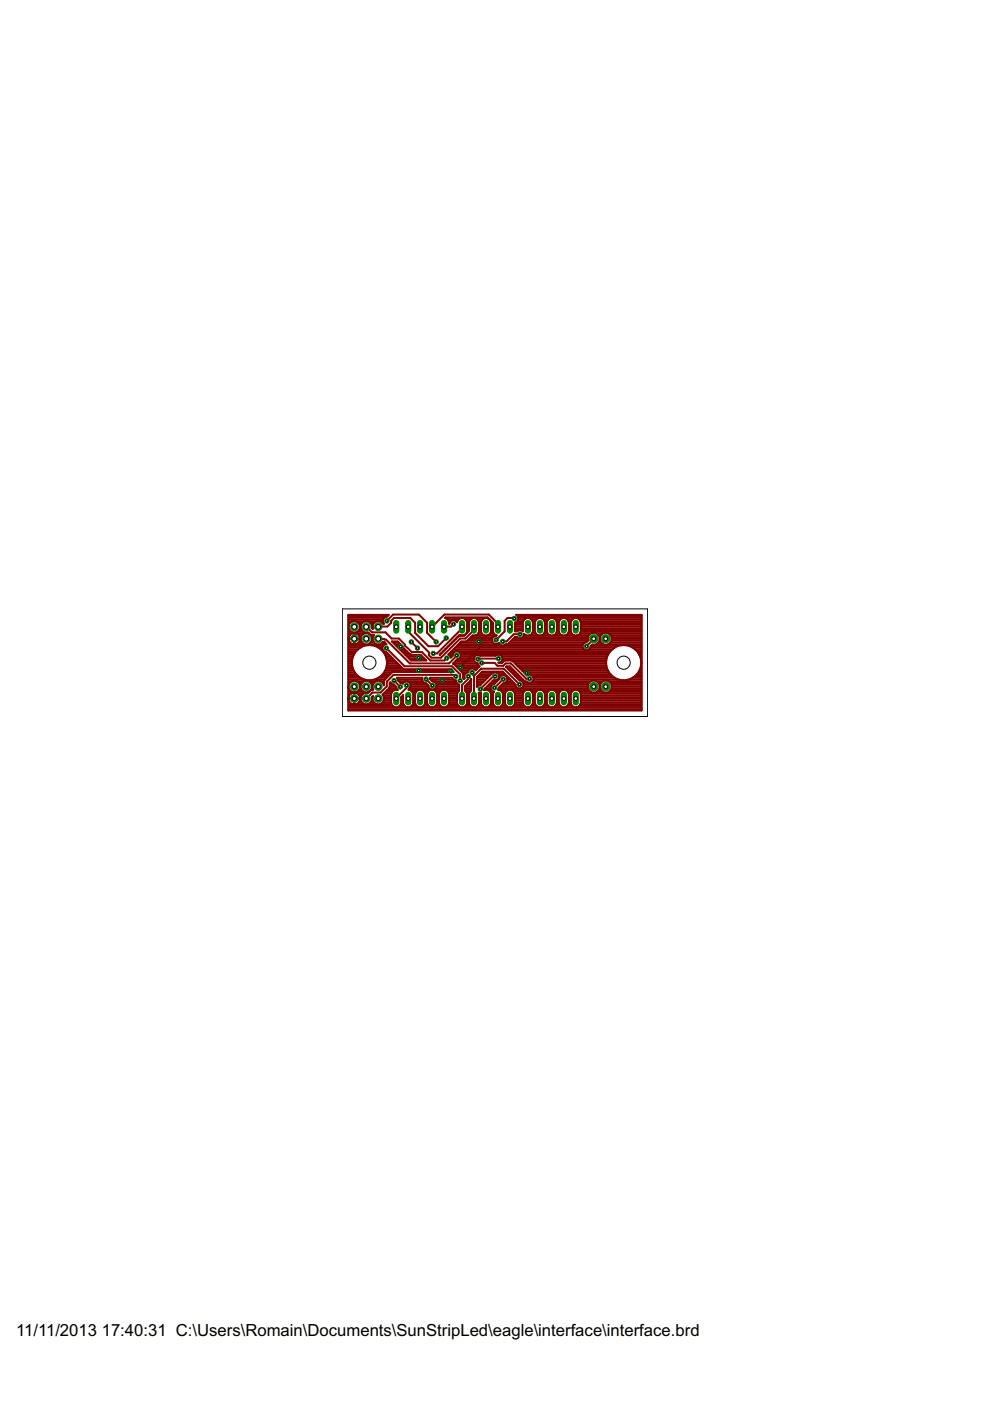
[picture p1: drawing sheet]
<svg xmlns="http://www.w3.org/2000/svg" width="210mm" height="297mm" viewBox="0 0 210 297" stroke-linecap="round" stroke-linejoin="round" font-family="sans-serif">
<defs><g id="words">
<g font-size="4">
<text x="3.4" y="283.3">11/11/2013</text>
<text x="21.6" y="283.3">17:40:31 C:\Users\Romain\Documents\SunStripLed\eagle\interface\interface.brd</text>
</g>
</g></defs>
<g fill="none" stroke="#800000" stroke-width=".42">
<path d="M73.9 138.8h1.1M73.9 138.1h1.6M73.9 136.6h.8M73.9 135.1h.1M73.9 131.7h7.3M73.9 134.7h.2M73.9 135.5h2.6M73.9 140h.8M73.9 139.6h.8M73.9 139.2h.9M73.9 138.5h1.3M73.9 137.7h2"/>
<path d="M73.9 137.3h2.5M73.9 136.9h3.2M73.9 136.2h.3M73.9 135.8h.1M73.9 134.3h.7M73.9 134h.6M73.9 133.6h.3M73.9 133.2h.1M73.9 132.8h.1M73.9 132.5h.1M73.9 132.1h.4M73.9 131.3h7.3"/>
<path d="M73.9 131h7.6M73.9 130.6h8.3M73.9 135.5a1.22 1.22 0 0 0 1.2 1.2v-2.5a1.22 1.22 0 0 0-1.2 1.2h2.4a1.18 1.18 0 0 0-1.1-1.2v2.5l.9-.5M74.6 131.7l-.6 .7v1l.6 .7h1l.7-.7v-1l-.7-.7M74.8 139.3v.1M74.8 139.3l-.2 1.2M75.1 136.6h.1M75.1 135.1h.1M75.1 134.7h.1M75.1 136.2h.1M75.1 135.8h.1M75.1 134.3h.1"/>
<path d="M75.3 138.3h.1M75.3 138.3l-.5 1M75.5 136.6h6.2M75.6 134.3h1.5M75.7 134h1.4M76 132.1h.8M76.1 136.2h.7M76.1 133.6h.6M76.1 134.7h.6M76.1 137.5h.1M76.1 137.5l-.8 .8M76.3 135.8h.2"/>
<path d="M76.3 135.1h.2M76.3 133.2h.2M76.3 132.8h.2M76.3 132.5h.2M76.3 135.5l-.2 .7M77.2 136.6l-.7-.7v-.9l.7-.7h.9l.7 .7v.9l-.7 .7M77.2 131.7l-.7 .7v1l.7 .7h.8l.8 .6M77.2 136.9h.1M77.2 136.9l-1.1 .6M77.7 132.9l1.2 1.2h2.8l1.3 1.3h1.6l1.3 1.3v.2l1.4 1.3h2.1l1.8 1.8h3l.5-.5M78.1 131.7l.7 .7v.8l.2 .1v-.9l.7-.7M78.2 134.3h.1"/>
<path d="M78.3 136.8l1.2 .1M78.3 136.8h.1M78.3 136.8l-1.1 .1M78.5 132.1h.9M78.5 136.2h.8M78.6 134.7h.7l-.3 .3v.9l.7 .7M78.8 135.1h.2M78.8 135.5h.2M78.8 135.8h.2M78.8 132.8h.2M78.8 132.5h.2M78.9 133.2h.1"/>
<path d="M79.5 136.9l1 .6M79.5 136.9h.1M79.5 136.9h1.7M80.2 132.9l1.9-.1 .8-.8v-.4l.6-.6h3.5l1 1v2.2l2.8 2.8h2.1l1.7-1.7M80.2 135.4l1.6 .2 5.1 5.1h8.3l1.6-1.8M80.3 137.3h.8M80.5 137.5l.9 .8M80.5 137.5h.1M80.7 136.6l.5-.5 .4 .1 .3 .4a.86 .86 0 0 0-.9 .8 .86 .86 0 0 0 .9 .9l3.8 3.6h9.9l.6 .6h-12.9l-1.8 1.7-.1 1.1a1.24 1.24 0 0 0-1.7-.9 1.24 1.24 0 0 0-.6 1.8l-.5 .1-.6 .6a1.2 1.2 0 0 0-1.4 .5M80.8 137.7h.3M81 132.1h.3M81.1 136.2h.5"/>
<path d="M81.2 138.1h.2M81.4 138.3l.5 1M81.4 138.3h.1M81.4 138.5h.7M81.6 138.8h.9M81.8 139.2h1M81.9 139.3v.1M81.9 139.3l.2 1.2-.2 1.2M81.9 137.4l3.9 3.9h10l1.8 1.7v1.3M81.9 139.6h1.3M82 140h1.6M82 131.6l1.3-1.3h5.5l1.8 1.7v2.2l1.9 1.9"/>
<path d="M83.3 136.2h1.2M83.7 136.6h1.2M84.1 136.9h1.2M84.4 137.3h1M84.8 137.7h1.1M85.2 138.1h1.1M85.3 136.9v.2M85.3 137v.1M85.3 137.1l.1 .3M85.3 136.9l-1-.9h-1.2l4 4h3.3l-1.2-1.2h-2M85.4 137.4h.1M85.5 137.4h.1"/>
<path d="M85.6 137.4l1.4 1.4M85.6 138.5h1.1M85.9 138.8h1.3M86.3 139.2h3.2M86.6 132.9v1.1l4.4 4.3v.6l.5 .5h2l4.1-4h1.1l1.8-1.8v-.7M86.7 139.6h3.2M87 138.7v.1M87 138.8h.2M87.1 140h3.2M87.2 136.1l1.3 1.3M91.6 132.9l2.6-2.6h9.5l1.9 1.9v.7M93.2 138.8h.1"/>
<path d="M93.6 138.5h.1M94 138.1h.1M94.3 131h.1M94.3 131l.2-.1h8.9l1.1 1.1v1.9l.2 .4 .6 .4-.1 .1a.84 .84 0 0 0-.9 .7M94.4 131a1.08 1.08 0 0 1 .8 1.2M94.4 137.7h.1M94.4 131h9M94.7 137.3h.1M94.9 131.3h2.3M95.1 136.9h.1M95.1 131.7h.4M95.2 138.8h.8"/>
<path d="M95.2 132.2h.1M95.2 132.1h.1M95.3 132.2a.88 .88 0 0 1 .7-.7 .88 .88 0 0 1 .9 .4 1.09 1.09 0 0 1 1.1-.9 1.09 1.09 0 0 1 1 .9v2a1.06 1.06 0 0 1-1.5 .7l-4.3 4.2M95.4 138.5h.7M95.5 136.6h.1M95.5 139.2h.3M95.7 138.1h33.7M95.9 136.2h.1M96.1 137.7h27.7M96.1 132.3l-.5 .5-1.5 .1M96.2 135.8h.1M96.5 137.3h27.1"/>
<path d="M96.6 135.5h.1M96.7 138.1l-.6 .4M96.7 131.7h.3M96.8 140h3.7M96.8 136.9h26.7M97 135.1h.1M97 138.1l.6 .4M97 135l-3.8 3.8M97.2 134.9l1.2-.1 1-1v-1.9a1.09 1.09 0 0 1 1.1-.9 1.09 1.09 0 0 1 1.1 .9v2a1.07 1.07 0 0 1-1.4 .8l-1.2 1.2-1.2 .1-2.7 2.7 .3 .3 .2 .4 .4-.4 .1-.5M97.2 136.6h8.8M97.4 134.7h.2M97.4 139.6h3.1"/>
<path d="M97.6 138.5a.85 .85 0 0 1-.7 1.3l-.8 .9M97.6 138.5h31.5M97.6 136.2h6.9M97.7 139.2h2.9M97.7 138.8h7.7M98 132.9v.3l-5.3 5.3h-.8M98.3 134.7h.2M98.7 131.3h1.1M98.8 134.3h.1M99 131.7h.5M99 134h.2M99 133.6h.4"/>
<path d="M99 133.2h.4M99 132.8h.4M99 132.5h.4M99 132.1h.4M99.1 135.8h5.2M99.5 135.5h4.8M99.8 135.1h4.8M100.5 139.6v.3M100.5 139.9a.8 .8 0 0 0 .8 .7l.4 .7-.9 .8M100.8 134.7h1.9M101.2 131.3h1.1M101.4 134.3h.8"/>
<path d="M101.5 131.7h.5M101.5 136l.7 .8-4.7 4.8h.1M101.5 134h.5M101.6 133.6h.4M101.6 133.2h.4M101.6 132.8h.4M101.6 132.5h.4M101.6 132.1h.4M101.8 139h.1M101.8 139a.86 .86 0 0 0-1.3 .6M101.8 139h3.3a.86 .86 0 0 1 1.4 .3 .86 .86 0 0 1-.8 1.2h.7l.7-.5h1.3l3.3 3.2a.87 .87 0 0 1 1.4 .5M102.1 131.5a1.08 1.08 0 0 1 1.1-.5 1.08 1.08 0 0 1 .9 .9v2a1.08 1.08 0 0 1-1.1 .9 1.08 1.08 0 0 1-1-.9v-2z"/>
<path d="M103.4 134.7h1.9M103.8 131.3h.1M103.9 134.3h.8M104 131.7h.2M104.1 134h.4M104.1 133.6h.4M104.1 133.2h.4M104.1 132.8h.4M104.1 132.5h.4M104.1 132.1h.4M104.3 135.5a.87 .87 0 0 0 .5 1 .87 .87 0 0 0 1-.2 .84 .84 0 0 0 1.4 .3h16.4M105.7 139.6l-4.4 .1"/>
<path d="M106 138.8h22.9M106.4 139.2h22.3M106.5 140h22.1M106.6 139.6h22M108.1 136.2h15.9M108.4 135.8h16.3M108.8 135.5h15.9M109 131.1l-1.4-.1-.6 .6v2.3l-1.8 1.8M109.2 132v1.9h.4a.81 .81 0 0 1 1.2 0v-2a1.09 1.09 0 0 1 1.1-.9 1.09 1.09 0 0 1 1.1 .9v2a1.08 1.08 0 0 1-.8 .8 1.08 1.08 0 0 1-1.1-.3 .85 .85 0 0 1-.5 .9 .85 .85 0 0 1-1-.2h-.4l-1.7 1.5M109.2 132h.1M109.2 133.6h1.6M109.2 133.2h1.6"/>
<path d="M109.2 132.8h1.6M109.2 132.5h1.6M109.2 132.1h1.6M109.6 131.7h1.3M109.7 130.6h26.3M109.9 131.3h1.3M109.9 131l-.4-.6h26.5v20.2h-62.1v-20.2h8.5l-.4 .4a.87 .87 0 0 0-.8 .5 .87 .87 0 0 0 .2 .9h-.2l-.5-.5M109.9 131a.88 .88 0 0 1-.7 1M109.9 131h26.1M110.3 134.5h-1.4l-1.5 1.5h-.8M110.8 135.1h13.9M111.1 134.7h.5"/>
<path d="M112.2 134.7h2M112.7 131.3h1M112.8 134.3h.8M112.9 131.7h.6M113 134h.4M113 133.6h.4M113 133.2h.4M113 132.8h.4M113 132.5h.4M113 132.1h.4M113.6 131.5a1.08 1.08 0 0 1 1.1-.5 1.08 1.08 0 0 1 .8 .9v2a1.09 1.09 0 0 1-1 .9 1.09 1.09 0 0 1-1.1-.9v-2zM114.8 134.7h1.9"/>
<path d="M115.2 131.3h1M115.3 134.3h.8M115.5 131.7h.5M115.5 134h.5M115.5 133.6h.4M115.5 133.2h.4M115.5 132.8h.4M115.5 132.5h.4M115.5 132.1h.4M116.1 131.5a1.08 1.08 0 0 1 1.1-.5 1.08 1.08 0 0 1 .9 .9v2a1.09 1.09 0 0 1-1.1 .9 1.09 1.09 0 0 1-1.1-.9v-2zM117.3 134.7h1.9M117.8 131.3h1"/>
<path d="M117.9 134.3h.8M118 131.7h.6M118 134h.5M118.1 133.6h.4M118.1 133.2h.4M118.1 132.8h.4M118.1 132.5h.4M118.1 132.1h.4M118.6 131.5a1.08 1.08 0 0 1 1.2-.5 1.08 1.08 0 0 1 .8 .9v2a1.09 1.09 0 0 1-1.1 .9 1.09 1.09 0 0 1-1-.9v-2zM119.8 134.7h2M120.3 131.3h1M120.4 134.3h.8"/>
<path d="M120.5 131.7h.6M120.6 134h.4M120.6 133.6h.4M120.6 133.2h.4M120.6 132.8h.4M120.6 132.5h.4M120.6 132.1h.4M121.2 131.5a1.09 1.09 0 0 1 1.1-.5 1.09 1.09 0 0 1 .8 .9v2a1.09 1.09 0 0 1-1 .9 1.09 1.09 0 0 1-1.1-.9v-2zM122.4 134.7h2.4M122.8 131.3h13.2M122.9 134.3h2.3M123.1 131.7h12.9"/>
<path d="M123.1 134h12.9M123.1 133.6h12.9M123.1 133.2h12.9M123.1 132.8h12.9M123.1 132.5h12.9M123.1 132.1h12.9M124.7 134.9l.7-.7h1l.7 .7v1.1l-.7 .7h-.8l-.4 .3a.87 .87 0 0 1-.8 .9 .87 .87 0 0 1-.9-.9 .87 .87 0 0 1 .9-.9l.3-.2zM124.9 137.7h4.9M125.2 137.3h5.1M125.3 136.9h5.7M125.9 135.4l-1.5 1.6M126.5 136.6h1.3"/>
<path d="M126.6 134.3h1.2M126.9 136.2h.5M126.9 134.7h.5M127.1 135.1h.1M127.1 135.5h.1M127.1 135.8h.1M129 136.6h7M129.1 134.3h6.9M129.2 138.3h.1M129.2 138.3a3.7 3.7 0 0 0 .8 5.2M129.4 136.2h6.6M129.5 134.7h6.5"/>
<path d="M129.7 135.1h6.3M129.7 135.5h6.3M129.7 135.8h6.3M130 137.5h.1M130 137.5l-.8 .8M131.1 136.9h.1M131.1 136.9l-1.1 .6M132.2 136.8h.1M132.2 136.8l1.2 .1M132.2 136.8l-1.1 .1M133.4 136.9h.1M133.4 136.9l1 .6"/>
<path d="M133.4 136.9h2.6M134.2 137.3h1.8M134.4 137.5h.1M134.4 137.5l.9 .8M134.7 137.7h1.3M135 138.1h1M135.3 138.3l.5 1M135.3 138.3h.1M135.3 138.5h.7M135.5 138.8h.5M135.7 139.2h.3M135.8 139.3v.1"/>
<path d="M135.8 139.3l.2 1.2-.2 1.2M135.8 139.6h.2M135.9 140h.1M73.9 142.6h1.3M73.9 145.2h.1M73.9 144.4h.8M73.9 143.7h2.5M73.9 146.7h.7M73.9 144.1h3.3M73.9 148.1h2.5M73.9 148.2l.2 .7M73.9 150.4h62.1"/>
<path d="M73.9 150.1h62.1M73.9 149.7h9.4M73.9 149.3h.8M73.9 148.9h.2M73.9 148.5h.1M73.9 147.8h.1M73.9 147.4h.1M73.9 147h.5M73.9 146.3h.2M73.9 145.9h.1M73.9 145.6h.1M73.9 144.8h.3"/>
<path d="M73.9 143.3h2M73.9 142.9h1.6M73.9 142.2h1.1M73.9 141.8h.9M73.9 141.4h.8M73.9 141.1h.8M73.9 140.7h.7M73.9 140.3h.7M73.9 147.8v.2M74.1 148.9l.5 .4M74.4 147l.6-.2 .8 .2M74.4 147l-.5 .8"/>
<path d="M74.6 140.5h.1M74.6 140.5l.2 1.2M74.6 149.3h1M74.8 141.7h.1M74.8 141.7l.5 1M75.1 146.8v2.6M75.1 149.3h.1M75.1 148.9h.1M75.1 148.5h.1M75.1 148.2h.1M75.1 147.8h.1M75.1 147.4h.1"/>
<path d="M75.1 147h.1M75.3 142.7h.1M75.3 142.7l.8 .8M75.5 144.4h1.7M75.6 149.3h1.7M75.6 146.7h1.5M75.8 147l.3 .3 .2 .5M75.8 147h1.2M76.1 144.8h.6M76.1 148.9l-.5 .4M76.1 148.9h.7M76.1 143.5h.1"/>
<path d="M76.1 143.5l1.1 .6M76.1 146.3h.6M76.2 147.4h.4M76.3 145.2h.2M76.3 145.9h.2M76.3 148.5h.2M76.3 145.6h.1M76.3 147.8v.6l-.2 .5M76.3 147.8h.2M76.4 148.2h.1M76.6 147.4a1.24 1.24 0 0 0 .8 1.9 1.24 1.24 0 0 0 1.5-1.5M77.2 144.1l1.1 .2"/>
<path d="M78 149.3h1.9M78.1 144.4h1.7M78.2 146.7h.1M78.3 144.3h.1M78.6 148.9h.7M78.6 144.8h.6M78.7 146.3h.1M78.8 145.2h.2M78.8 148.5h.3M78.8 145.9h.2M78.9 148.2h.1M78.9 145.6h.1"/>
<path d="M78.9 147.8h.1M79.5 144.1l-1.2 .2M80.2 143.7h1.8M80.5 149.3h2.5M80.5 143.5h.1M80.5 143.5l-1 .6M80.6 144.4h.8M80.8 143.3h1.6M81.1 148.9h1.8M81.1 142.9h1.6M81.2 144.8h.2M81.2 147.4a1.23 1.23 0 0 1-.9 1.9 1.23 1.23 0 0 1-1.2-1.7l-.2 .2"/>
<path d="M81.2 147.4h1.7M81.3 148.5h1.6M81.3 145.2h.1M81.4 142.7l-.9 .8M81.4 142.7h.1M81.4 147h1.6M81.4 147.8h1.5M81.4 148.2h1.5M81.4 142.6h1.7M81.6 144.1h-2.1M81.6 142.2h14.3M81.7 146.7h1.4"/>
<path d="M81.8 141.8h3.7M81.9 141.7h.1M81.9 141.7l-.5 1M81.9 141.4h3.2M82 141.1h2.7M82.1 140.7h2.2M82.1 140.3h1.9M82.1 146.3h1.6M82.5 145.9h1.6M82.6 145.2h1M82.6 145.6h1.3M82.6 144.8h.2"/>
<path d="M83.4 145.2l-.6-.5-.2 .1-.1 1.1-1.4 1.4 .1 .1M83.5 145.2l.5 .4 .3 .7a1.07 1.07 0 0 0-1.4 .8v2a1.09 1.09 0 0 0 1.1 .9 1.09 1.09 0 0 0 1.1-.9v-1.3M83.5 144.3l1.4 1.3M84.4 144.1h5.1M84.5 144.4h5.1M84.8 149.7h1M85 149.3h.6M85.1 148.9h.4M85.1 148.5h.4M85.1 148.2h.4M85.1 147.8h.4M85.2 144.8h.3"/>
<path d="M85.4 147.4h.1M85.5 147.4l-.4 .4M86 144.5l-.6 .4-.5-.1-.5-.5-.2-.6h5.3a.85 .85 0 0 0 .9 1.2l.4 .4a.87 .87 0 0 0 .8 .9 .87 .87 0 0 0 .9-.8 .87 .87 0 0 0-.7-.9M86.2 145.3v.5l-2.2 2.3M86.4 144.5a.85 .85 0 0 1 .6 .6 .85 .85 0 0 1-.2 .8M86.8 145.9l-.2 .4a1 1 0 0 1 1 .8v2a1.09 1.09 0 0 1-1.1 .9 1.09 1.09 0 0 1-1-.9v-1.7M86.8 145.9h.1M86.8 145.9h4.3M86.9 146.3h1.9M86.9 144.8h3.1M87 145.6h3.8M87.1 145.2h3.6"/>
<path d="M87.3 149.7h1M87.4 146.7h.8M87.5 149.3h.6M87.6 147h.4M87.6 148.9h.4M87.6 148.5h.4M87.6 148.2h.4M87.6 147.8h.4M87.6 147.4h.4M88.5 146.4a1.1 1.1 0 0 1 1.6 .7v2a1.09 1.09 0 0 1-1 .9 1.09 1.09 0 0 1-1.1-.9v-2zM89.4 146.3h1.9M89.8 149.7h1.1"/>
<path d="M89.9 146.7h.9M90.1 149.3h.5M90.1 147h.5M90.1 148.9h.5M90.1 148.5h.5M90.1 148.2h.5M90.1 147.8h.5M90.1 147.4h.5M90.3 144l1.4 1.3M91 146.4a1.11 1.11 0 0 1 1.7 .7v2a1.09 1.09 0 0 1-1.1 .9 1.09 1.09 0 0 1-1-.9v-2zM91.3 144.1h4.8M91.9 146.3h1.9"/>
<path d="M92.3 145.9h5M92.4 149.7h1M92.4 144.8h4.4M92.5 146.7h.8M92.5 145.6h4.8M92.5 145.2h4.8M92.6 149.3h.6M92.7 147h.4M92.7 148.9h.4M92.7 148.5h.4M92.7 148.2h.4M92.7 147.8h.4"/>
<path d="M92.7 147.4h.4M93.6 146.4a1.11 1.11 0 0 1 1.6 .7v2a1.09 1.09 0 0 1-1 .9 1.09 1.09 0 0 1-1.1-.9v-2zM94.5 146.3h2.8M94.9 149.7h2.3M95 146.7h2.1M95.1 149.3h1.9M95.2 147h1.7M95.2 148.9h1.7M95.2 148.5h1.7M95.2 148.2h1.7M95.2 147.8h1.7M95.2 147.4h1.7"/>
<path d="M96.1 140.7l2 1.9 .1 1.1M96.1 140.7h5.2M96.4 140.3h4.3M96.5 141.1h4.9M96.6 143.4l-.3-.3h-12.9l-1.4 1.4v1l-1.3 1.3h-1.7l-1.3 1.3M96.7 144.4h-5l-.5-.4v-.3h4.6a.79 .79 0 0 0 .9 .6l.1 .5M96.8 144.8l.5 .4M96.9 141.4h4.6M97.2 141.8h2.5M97.6 142.2h1.7M98 142.6h1M98.2 143.7h.3"/>
<path d="M98.2 143.3h.2M98.2 142.9h.3M98.6 146.3h1.3M98.6 145.9h1.3M98.6 145.6h1.3M98.7 149.7h1.1M98.8 146.7h.8M98.9 145.2h1M99 149.3h.5M99 147h.5M99 148.9h.4M99 148.5h.4"/>
<path d="M99 148.2h.4M99 147.8h.4M99 147.4h.4M99.2 144.8h.7M99.3 143.4v.5l-1.3 1.3v2.9M99.6 144.4h.3M99.9 144l-1.3 1.5v.9l.4 .7v2a1.09 1.09 0 0 1-1 .9 1.09 1.09 0 0 1-1.1-.9v-2l.4-.7v-1.2M99.9 144h.1M99.9 144.1h.1M100.1 142.6v.3l.4 .4M100.5 143.3l1.5-1.5h4.8l3.4 3.3M100.5 141.8h.6"/>
<path d="M100.5 143.3v4.8M100.8 142.1h.1M100.8 142.1a.88 .88 0 0 0-.9-.4 .88 .88 0 0 0-.7 .8 .85 .85 0 0 0-.7 1.3l-.1 .2-.2-.3M101.1 145.2h.8M101.1 144.4h1.6M101.1 143.7h2.3M101.1 144.1h1.9M101.1 145.6h.1M101.1 144.8h1.2M101.2 149.7h1.1M101.3 143.3h2.5M101.5 149.3h.5"/>
<path d="M101.5 147h.5M101.6 148.9h.4M101.6 148.5h.4M101.6 148.2h.4M101.6 147.8h.4M101.6 147.4h.4M101.7 142.9h2.5M102.1 142.6h2.6M102.1 140.5h2.8l.6 .7h1.2l.5-.5h1.1l3.3 3.2h.7M102.7 146.3h.1M102.9 145.9h1.1M103.3 145.6h.8"/>
<path d="M103.4 146.3h.7M103.6 145.2h.7M103.8 149.7h1M103.9 146.7h.8M104 144.8h1M104 149.3h.6M104.1 147h.4M104.1 148.9h.4M104.1 148.5h.4M104.1 148.2h.4M104.1 147.8h.4M104.1 147.4h.4"/>
<path d="M104.1 142.9a.89 .89 0 0 1 1.2-.4 .89 .89 0 0 1 .5 1.2 .89 .89 0 0 1-1.2 .5l-1.9 1.9v.2a1.04 1.04 0 0 1 1.4 .8v2a1.08 1.08 0 0 1-1.1 .9 1.08 1.08 0 0 1-1-.9v-2.1l-.5-.1 .1 2.2a1.09 1.09 0 0 1-1.1 .9 1.09 1.09 0 0 1-1.1-.9v-2l.5-.7v-2.4M104.1 145.3l.8-.3 .9-1a.87 .87 0 0 1 .9-.9 .87 .87 0 0 1 .9 .9 .87 .87 0 0 1-.9 .9l-1 .9-.1 .5a.97 .97 0 0 1 1 .8v2a1.08 1.08 0 0 1-1 .9 1.08 1.08 0 0 1-1.1-.9v-2l.2-.4a.87 .87 0 0 1-.6-1.4zM104.4 144.4h1M105 143.4l-.3-.1-2.9 2.8M105.2 142.6h1.5M105.5 144.1h.3M105.7 142.9h1.4M105.7 145.9h4.2M105.8 143.7h.1M105.8 143.3h.4M105.9 146.3h1.9M106 145.6h3.4"/>
<path d="M106.2 140.3h.5M106.3 149.7h1.1M106.4 145.2h2.9M106.4 146.7h.9M106.6 149.3h.5M106.6 147h.5M106.6 148.9h.5M106.6 148.5h.5M106.6 148.2h.5M106.6 147.8h.5M106.6 147.4h.5M106.7 144l-1.8 1.8"/>
<path d="M107 144.8h2M107.2 146.7a1.09 1.09 0 0 1 1.1-.4 1.09 1.09 0 0 1 .9 .8v2a1.08 1.08 0 0 1-1.1 .9 1.08 1.08 0 0 1-1-.9v-2zM107.2 143.3h.3M107.3 141.4l.2-.1h.6l3.1 3.1 .5 .1a.85 .85 0 0 0 1.4-.4M107.3 141.4l2.9 2.9a.87 .87 0 0 1 .8 .8 .87 .87 0 0 1-.8 .9 .87 .87 0 0 1-.9-.9l-2.7-2.7h-4.3l-1.2 1.2v2l.7-.3 2.3-2.4M107.3 141.4h.9M107.4 144.4h1.2M107.5 143.7h.3M107.6 144.1h.6M107.7 141.8h.9M108.1 142.2h.9M108.5 142.6h.9"/>
<path d="M108.5 146.3h3.1M108.8 142.9h.9M108.8 140.3h19.7M108.9 149.7h2.3M109 146.7h2.1M109.1 149.3h1.8M109.2 147h1.7M109.2 148.9h1.6M109.2 148.5h1.6M109.2 148.2h1.6M109.2 147.8h1.6M109.2 147.4h1.6"/>
<path d="M109.2 143.3h.9M109.2 140.7h19.3M109.6 143.7h.9M109.6 141.1h19M109.9 144.1h1M110 141.4h18.6M110.3 141.8h18.4M110.4 145.9h14.3M110.7 144.4h.6M110.7 142.2h18.2M110.9 145.6h13.8M111 144.8h13.9"/>
<path d="M111 146.7a1.09 1.09 0 0 1 1.1-.4 1.09 1.09 0 0 1 .9 .8v2a1.09 1.09 0 0 1-1.1 .9 1.09 1.09 0 0 1-1.1-.9v-2zM111 145.2h13.7M111.1 142.6h18M111.5 142.9h17.9M111.9 148.1v.1M112.2 146.3h1.9M112.7 149.7h1M112.8 146.7h.8M112.9 143.3h16.9M112.9 149.3h.6M113 144.4h12.3M113 147h.4"/>
<path d="M113 148.9h.4M113 148.5h.4M113 148.2h.4M113 147.8h.4M113 147.4h.4M113.1 143.7h17.2M113.1 143.7v.4M113.1 144.1h18M113.6 146.7a1.09 1.09 0 0 1 1.1-.4 1.09 1.09 0 0 1 .8 .8v2a1.09 1.09 0 0 1-1 .9 1.09 1.09 0 0 1-1.1-.9v-2zM114.8 146.3h1.9M115.2 149.7h1.1M115.3 146.7h.8"/>
<path d="M115.4 149.3h.6M115.5 147h.5M115.5 148.9h.4M115.5 148.5h.4M115.5 148.2h.4M115.5 147.8h.4M115.5 147.4h.4M116.1 146.7a1.09 1.09 0 0 1 1.1-.4 1.09 1.09 0 0 1 .9 .8v2a1.09 1.09 0 0 1-1.1 .9 1.09 1.09 0 0 1-1.1-.9v-2zM117.3 146.3h1.9M117.8 149.7h1M117.9 146.7h.8M118 149.3h.6"/>
<path d="M118 147h.5M118.1 148.9h.4M118.1 148.5h.4M118.1 148.2h.4M118.1 147.8h.4M118.1 147.4h.4M118.6 146.7a1.09 1.09 0 0 1 1.2-.4 1.09 1.09 0 0 1 .8 .8v2a1.09 1.09 0 0 1-1.1 .9 1.09 1.09 0 0 1-1-.9v-2zM119.9 146.3h1.9M120.3 149.7h1M120.4 146.7h.8M120.5 149.3h.6M120.6 147h.4"/>
<path d="M120.6 148.9h.4M120.6 148.5h.4M120.6 148.2h.4M120.6 147.8h.4M120.6 147.4h.4M121.2 146.7a1.1 1.1 0 0 1 1.1-.4 1.1 1.1 0 0 1 .8 .8v2a1.09 1.09 0 0 1-1 .9 1.09 1.09 0 0 1-1.1-.9v-2zM122.4 146.3h2.5M122.8 149.7h13.2M122.9 146.7h2.3M123.1 149.3h12.9M123.1 147h12.9M123.1 148.9h12.9"/>
<path d="M123.1 148.5h12.9M123.1 148.2h12.9M123.1 147.8h12.9M123.1 147.4h12.9M126.5 144.4h1.3M126.5 146.7h1.3M126.9 144.8h.5M126.9 146.3h.5M127.1 145.2h.1M127.1 145.9h.1M127.1 145.6h.1M129 144.4h7"/>
<path d="M129.1 146.7h6.9M129.4 144.8h6.6M129.5 146.3h6.5M129.7 145.2h6.3M129.7 145.9h6.3M129.7 145.6h6.3M130 143.5h.1M130 143.5l1.1 .6M131.1 144.1l1.1 .2M132.2 144.3h.1M133.4 144.1l-1.2 .2M134.2 143.7h1.8"/>
<path d="M134.4 143.5h.1M134.4 143.5l-1 .6M134.7 143.3h1.3M135 142.9h1M135.3 142.7h.1M135.3 142.7l-.9 .8M135.3 142.6h.7M135.5 142.2h.5M135.7 141.8h.3M135.8 141.7h.1M135.8 141.7l-.5 1M135.8 141.4h.2"/>
<path d="M135.9 141.1h.1M136 140.7h.1M136 140.3h.1M136 144.1h-2.6"/>
<circle cx="128.4" cy="135.4" r="1.34"/>
<circle cx="75.1" cy="145.6" r="1.24"/>
<circle cx="77.7" cy="145.6" r="1.24"/>
<circle cx="125.9" cy="145.6" r="1.34"/>
<circle cx="128.4" cy="145.6" r="1.34"/>
</g>
<circle cx="75.1" cy="135.4" r=".76" fill="#008000" stroke="#008000" stroke-width=".21"/>
<circle cx="75.1" cy="135.4" r=".51" fill="#fff" stroke="#000" stroke-width=".21"/>
<circle cx="77.7" cy="135.4" r=".83" fill="#008000" stroke="#008000" stroke-width=".21"/>
<circle cx="77.7" cy="135.4" r=".51" fill="#fff" stroke="#000" stroke-width=".21"/>
<circle cx="80.2" cy="135.4" r=".83" fill="#008000" stroke="#008000" stroke-width=".21"/>
<circle cx="80.2" cy="135.4" r=".51" fill="#fff" stroke="#000" stroke-width=".21"/>
<circle cx="75.1" cy="132.9" r=".83" fill="#008000" stroke="#008000" stroke-width=".21"/>
<circle cx="75.1" cy="132.9" r=".51" fill="#fff" stroke="#000" stroke-width=".21"/>
<circle cx="77.7" cy="132.9" r=".83" fill="#008000" stroke="#008000" stroke-width=".21"/>
<circle cx="77.7" cy="132.9" r=".51" fill="#fff" stroke="#000" stroke-width=".21"/>
<circle cx="80.2" cy="132.9" r=".83" fill="#008000" stroke="#008000" stroke-width=".21"/>
<circle cx="80.2" cy="132.9" r=".51" fill="#fff" stroke="#000" stroke-width=".21"/>
<path d="M84 147.3v1.6" fill="none" stroke="#008000" stroke-width="1.3"/>
<circle cx="84" cy="148.1" r=".4" fill="#fff" stroke="#000" stroke-width=".21"/>
<path d="M86.6 147.3v1.6" fill="none" stroke="#008000" stroke-width="1.3"/>
<circle cx="86.6" cy="148.1" r=".4" fill="#fff" stroke="#000" stroke-width=".21"/>
<path d="M89.1 147.3v1.6" fill="none" stroke="#008000" stroke-width="1.3"/>
<circle cx="89.1" cy="148.1" r=".4" fill="#fff" stroke="#000" stroke-width=".21"/>
<path d="M91.6 147.3v1.6" fill="none" stroke="#008000" stroke-width="1.3"/>
<circle cx="91.6" cy="148.1" r=".4" fill="#fff" stroke="#000" stroke-width=".21"/>
<path d="M94.1 147.3v1.6" fill="none" stroke="#008000" stroke-width="1.3"/>
<circle cx="94.1" cy="148.1" r=".4" fill="#fff" stroke="#000" stroke-width=".21"/>
<path d="M94.1 132.1v1.6" fill="none" stroke="#008000" stroke-width="1.3"/>
<circle cx="94.1" cy="132.9" r=".4" fill="#fff" stroke="#000" stroke-width=".21"/>
<path d="M91.6 132.1v1.6" fill="none" stroke="#008000" stroke-width="1.3"/>
<circle cx="91.6" cy="132.9" r=".4" fill="#fff" stroke="#000" stroke-width=".21"/>
<path d="M89.1 132.1v1.6" fill="none" stroke="#008000" stroke-width="1.3"/>
<circle cx="89.1" cy="132.9" r=".4" fill="#fff" stroke="#000" stroke-width=".21"/>
<path d="M86.6 132.1v1.6" fill="none" stroke="#008000" stroke-width="1.3"/>
<circle cx="86.6" cy="132.9" r=".4" fill="#fff" stroke="#000" stroke-width=".21"/>
<path d="M84 132.1v1.6" fill="none" stroke="#008000" stroke-width="1.3"/>
<circle cx="84" cy="132.9" r=".4" fill="#fff" stroke="#000" stroke-width=".21"/>
<path d="M98 147.3v1.6" fill="none" stroke="#008000" stroke-width="1.3"/>
<circle cx="98" cy="148.1" r=".4" fill="#fff" stroke="#000" stroke-width=".21"/>
<path d="M100.5 147.3v1.6" fill="none" stroke="#008000" stroke-width="1.3"/>
<circle cx="100.5" cy="148.1" r=".4" fill="#fff" stroke="#000" stroke-width=".21"/>
<path d="M103 147.3v1.6" fill="none" stroke="#008000" stroke-width="1.3"/>
<circle cx="103" cy="148.1" r=".4" fill="#fff" stroke="#000" stroke-width=".21"/>
<path d="M105.6 147.3v1.6" fill="none" stroke="#008000" stroke-width="1.3"/>
<circle cx="105.6" cy="148.1" r=".4" fill="#fff" stroke="#000" stroke-width=".21"/>
<path d="M108.1 147.3v1.6" fill="none" stroke="#008000" stroke-width="1.3"/>
<circle cx="108.1" cy="148.1" r=".4" fill="#fff" stroke="#000" stroke-width=".21"/>
<path d="M108.1 132.1v1.6" fill="none" stroke="#008000" stroke-width="1.3"/>
<circle cx="108.1" cy="132.9" r=".4" fill="#fff" stroke="#000" stroke-width=".21"/>
<path d="M105.6 132.1v1.6" fill="none" stroke="#008000" stroke-width="1.3"/>
<circle cx="105.6" cy="132.9" r=".4" fill="#fff" stroke="#000" stroke-width=".21"/>
<path d="M103 132.1v1.6" fill="none" stroke="#008000" stroke-width="1.3"/>
<circle cx="103" cy="132.9" r=".4" fill="#fff" stroke="#000" stroke-width=".21"/>
<path d="M100.5 132.1v1.6" fill="none" stroke="#008000" stroke-width="1.3"/>
<circle cx="100.5" cy="132.9" r=".4" fill="#fff" stroke="#000" stroke-width=".21"/>
<path d="M98 132.1v1.6" fill="none" stroke="#008000" stroke-width="1.3"/>
<circle cx="98" cy="132.9" r=".4" fill="#fff" stroke="#000" stroke-width=".21"/>
<path d="M111.9 147.3v1.6" fill="none" stroke="#008000" stroke-width="1.3"/>
<circle cx="111.9" cy="148.1" r=".4" fill="#fff" stroke="#000" stroke-width=".21"/>
<path d="M114.5 147.3v1.6" fill="none" stroke="#008000" stroke-width="1.3"/>
<circle cx="114.5" cy="148.1" r=".4" fill="#fff" stroke="#000" stroke-width=".21"/>
<path d="M117 147.3v1.6" fill="none" stroke="#008000" stroke-width="1.3"/>
<circle cx="117" cy="148.1" r=".4" fill="#fff" stroke="#000" stroke-width=".21"/>
<path d="M119.5 147.3v1.6" fill="none" stroke="#008000" stroke-width="1.3"/>
<circle cx="119.5" cy="148.1" r=".4" fill="#fff" stroke="#000" stroke-width=".21"/>
<path d="M122.1 147.3v1.6" fill="none" stroke="#008000" stroke-width="1.3"/>
<circle cx="122.1" cy="148.1" r=".4" fill="#fff" stroke="#000" stroke-width=".21"/>
<path d="M122.1 132.1v1.6" fill="none" stroke="#008000" stroke-width="1.3"/>
<circle cx="122.1" cy="132.9" r=".4" fill="#fff" stroke="#000" stroke-width=".21"/>
<path d="M119.5 132.1v1.6" fill="none" stroke="#008000" stroke-width="1.3"/>
<circle cx="119.5" cy="132.9" r=".4" fill="#fff" stroke="#000" stroke-width=".21"/>
<path d="M117 132.1v1.6" fill="none" stroke="#008000" stroke-width="1.3"/>
<circle cx="117" cy="132.9" r=".4" fill="#fff" stroke="#000" stroke-width=".21"/>
<path d="M114.5 132.1v1.6" fill="none" stroke="#008000" stroke-width="1.3"/>
<circle cx="114.5" cy="132.9" r=".4" fill="#fff" stroke="#000" stroke-width=".21"/>
<path d="M111.9 132.1v1.6" fill="none" stroke="#008000" stroke-width="1.3"/>
<circle cx="111.9" cy="132.9" r=".4" fill="#fff" stroke="#000" stroke-width=".21"/>
<circle cx="77.7" cy="145.6" r=".8" fill="#008000" stroke="#008000" stroke-width=".21"/>
<circle cx="77.7" cy="145.6" r=".44" fill="#fff" stroke="#000" stroke-width=".21"/>
<circle cx="77.7" cy="148.1" r=".8" fill="#008000" stroke="#008000" stroke-width=".21"/>
<circle cx="77.7" cy="148.1" r=".44" fill="#fff" stroke="#000" stroke-width=".21"/>
<circle cx="80.2" cy="148.1" r=".8" fill="#008000" stroke="#008000" stroke-width=".21"/>
<circle cx="80.2" cy="148.1" r=".44" fill="#fff" stroke="#000" stroke-width=".21"/>
<circle cx="80.2" cy="145.6" r=".8" fill="#008000" stroke="#008000" stroke-width=".21"/>
<circle cx="80.2" cy="145.6" r=".44" fill="#fff" stroke="#000" stroke-width=".21"/>
<circle cx="75.1" cy="145.6" r=".8" fill="#008000" stroke="#008000" stroke-width=".21"/>
<circle cx="75.1" cy="145.6" r=".44" fill="#fff" stroke="#000" stroke-width=".21"/>
<circle cx="75.1" cy="148.1" r=".8" fill="#008000" stroke="#008000" stroke-width=".21"/>
<circle cx="75.1" cy="148.1" r=".44" fill="#fff" stroke="#000" stroke-width=".21"/>
<circle cx="128.4" cy="135.4" r=".92" fill="#008000" stroke="#008000" stroke-width=".21"/>
<circle cx="128.4" cy="135.4" r=".4" fill="#fff" stroke="#000" stroke-width=".21"/>
<circle cx="125.9" cy="135.4" r=".92" fill="#008000" stroke="#008000" stroke-width=".21"/>
<circle cx="125.9" cy="135.4" r=".4" fill="#fff" stroke="#000" stroke-width=".21"/>
<circle cx="128.4" cy="145.6" r=".92" fill="#008000" stroke="#008000" stroke-width=".21"/>
<circle cx="128.4" cy="145.6" r=".4" fill="#fff" stroke="#000" stroke-width=".21"/>
<circle cx="125.9" cy="145.6" r=".92" fill="#008000" stroke="#008000" stroke-width=".21"/>
<circle cx="125.9" cy="145.6" r=".4" fill="#fff" stroke="#000" stroke-width=".21"/>
<circle cx="101.3" cy="139.7" r=".47" fill="#008000" stroke="#008000" stroke-width=".21"/>
<circle cx="101.3" cy="139.7" r=".25" fill="#fff" stroke="#000" stroke-width=".21"/>
<circle cx="105.7" cy="139.6" r=".47" fill="#008000" stroke="#008000" stroke-width=".21"/>
<circle cx="105.7" cy="139.6" r=".25" fill="#fff" stroke="#000" stroke-width=".21"/>
<circle cx="111.7" cy="142.7" r=".47" fill="#008000" stroke="#008000" stroke-width=".21"/>
<circle cx="111.7" cy="142.7" r=".25" fill="#fff" stroke="#000" stroke-width=".21"/>
<circle cx="85" cy="137.1" r=".47" fill="#008000" stroke="#008000" stroke-width=".21"/>
<circle cx="85" cy="137.1" r=".25" fill="#fff" stroke="#000" stroke-width=".21"/>
<circle cx="88.8" cy="139.4" r=".47" fill="#008000" stroke="#008000" stroke-width=".21"/>
<circle cx="88.8" cy="139.4" r=".25" fill="#fff" stroke="#000" stroke-width=".21"/>
<circle cx="88.8" cy="142.2" r=".47" fill="#008000" stroke="#008000" stroke-width=".21"/>
<circle cx="88.8" cy="142.2" r=".25" fill="#fff" stroke="#000" stroke-width=".21"/>
<circle cx="93.7" cy="144.2" r=".47" fill="#008000" stroke="#008000" stroke-width=".21"/>
<circle cx="93.7" cy="144.2" r=".25" fill="#fff" stroke="#000" stroke-width=".21"/>
<circle cx="95.6" cy="142.2" r=".47" fill="#008000" stroke="#008000" stroke-width=".21"/>
<circle cx="95.6" cy="142.2" r=".25" fill="#fff" stroke="#000" stroke-width=".21"/>
<circle cx="97.6" cy="141.6" r=".47" fill="#008000" stroke="#008000" stroke-width=".21"/>
<circle cx="97.6" cy="141.6" r=".25" fill="#fff" stroke="#000" stroke-width=".21"/>
<circle cx="101.5" cy="136" r=".47" fill="#008000" stroke="#008000" stroke-width=".21"/>
<circle cx="101.5" cy="136" r=".25" fill="#fff" stroke="#000" stroke-width=".21"/>
<circle cx="105.2" cy="135.7" r=".47" fill="#008000" stroke="#008000" stroke-width=".21"/>
<circle cx="105.2" cy="135.7" r=".25" fill="#fff" stroke="#000" stroke-width=".21"/>
<circle cx="109" cy="131.1" r=".47" fill="#008000" stroke="#008000" stroke-width=".21"/>
<circle cx="109" cy="131.1" r=".25" fill="#fff" stroke="#000" stroke-width=".21"/>
<circle cx="96.1" cy="132.3" r=".47" fill="#008000" stroke="#008000" stroke-width=".21"/>
<circle cx="96.1" cy="132.3" r=".25" fill="#fff" stroke="#000" stroke-width=".21"/>
<circle cx="100.1" cy="142.6" r=".47" fill="#008000" stroke="#008000" stroke-width=".21"/>
<circle cx="100.1" cy="142.6" r=".25" fill="#fff" stroke="#000" stroke-width=".21"/>
<circle cx="110.2" cy="145.1" r=".47" fill="#008000" stroke="#008000" stroke-width=".21"/>
<circle cx="110.2" cy="145.1" r=".25" fill="#fff" stroke="#000" stroke-width=".21"/>
<circle cx="110.3" cy="134.5" r=".47" fill="#008000" stroke="#008000" stroke-width=".21"/>
<circle cx="110.3" cy="134.5" r=".25" fill="#fff" stroke="#000" stroke-width=".21"/>
<circle cx="106.6" cy="136" r=".47" fill="#008000" stroke="#008000" stroke-width=".21"/>
<circle cx="106.6" cy="136" r=".25" fill="#fff" stroke="#000" stroke-width=".21"/>
<circle cx="87.2" cy="136.1" r=".47" fill="#008000" stroke="#008000" stroke-width=".21"/>
<circle cx="87.2" cy="136.1" r=".25" fill="#fff" stroke="#000" stroke-width=".21"/>
<circle cx="88.5" cy="137.4" r=".47" fill="#008000" stroke="#008000" stroke-width=".21"/>
<circle cx="88.5" cy="137.4" r=".25" fill="#fff" stroke="#000" stroke-width=".21"/>
<circle cx="91.9" cy="138.5" r=".47" fill="#008000" stroke="#008000" stroke-width=".21"/>
<circle cx="91.9" cy="138.5" r=".25" fill="#fff" stroke="#000" stroke-width=".21"/>
<circle cx="86.2" cy="145.3" r=".47" fill="#008000" stroke="#008000" stroke-width=".21"/>
<circle cx="86.2" cy="145.3" r=".25" fill="#fff" stroke="#000" stroke-width=".21"/>
<circle cx="99.3" cy="143.4" r=".47" fill="#008000" stroke="#008000" stroke-width=".21"/>
<circle cx="99.3" cy="143.4" r=".25" fill="#fff" stroke="#000" stroke-width=".21"/>
<circle cx="101.8" cy="146.1" r=".47" fill="#008000" stroke="#008000" stroke-width=".21"/>
<circle cx="101.8" cy="146.1" r=".25" fill="#fff" stroke="#000" stroke-width=".21"/>
<circle cx="105" cy="143.4" r=".47" fill="#008000" stroke="#008000" stroke-width=".21"/>
<circle cx="105" cy="143.4" r=".25" fill="#fff" stroke="#000" stroke-width=".21"/>
<circle cx="83.5" cy="144.3" r=".47" fill="#008000" stroke="#008000" stroke-width=".21"/>
<circle cx="83.5" cy="144.3" r=".25" fill="#fff" stroke="#000" stroke-width=".21"/>
<circle cx="84.9" cy="145.6" r=".47" fill="#008000" stroke="#008000" stroke-width=".21"/>
<circle cx="84.9" cy="145.6" r=".25" fill="#fff" stroke="#000" stroke-width=".21"/>
<circle cx="91.7" cy="145.3" r=".47" fill="#008000" stroke="#008000" stroke-width=".21"/>
<circle cx="91.7" cy="145.3" r=".25" fill="#fff" stroke="#000" stroke-width=".21"/>
<circle cx="90.3" cy="144" r=".47" fill="#008000" stroke="#008000" stroke-width=".21"/>
<circle cx="90.3" cy="144" r=".25" fill="#fff" stroke="#000" stroke-width=".21"/>
<circle cx="97.6" cy="144.3" r=".47" fill="#008000" stroke="#008000" stroke-width=".21"/>
<circle cx="97.6" cy="144.3" r=".25" fill="#fff" stroke="#000" stroke-width=".21"/>
<circle cx="81.9" cy="137.4" r=".47" fill="#008000" stroke="#008000" stroke-width=".21"/>
<circle cx="81.9" cy="137.4" r=".25" fill="#fff" stroke="#000" stroke-width=".21"/>
<circle cx="94.6" cy="135.3" r=".47" fill="#008000" stroke="#008000" stroke-width=".21"/>
<circle cx="94.6" cy="135.3" r=".25" fill="#fff" stroke="#000" stroke-width=".21"/>
<circle cx="96.8" cy="138.9" r=".47" fill="#008000" stroke="#008000" stroke-width=".21"/>
<circle cx="96.8" cy="138.9" r=".25" fill="#fff" stroke="#000" stroke-width=".21"/>
<circle cx="94.7" cy="139.5" r=".47" fill="#008000" stroke="#008000" stroke-width=".21"/>
<circle cx="94.7" cy="139.5" r=".25" fill="#fff" stroke="#000" stroke-width=".21"/>
<circle cx="92.5" cy="136.1" r=".47" fill="#008000" stroke="#008000" stroke-width=".21"/>
<circle cx="92.5" cy="136.1" r=".25" fill="#fff" stroke="#000" stroke-width=".21"/>
<circle cx="82" cy="131.6" r=".47" fill="#008000" stroke="#008000" stroke-width=".21"/>
<circle cx="82" cy="131.6" r=".25" fill="#fff" stroke="#000" stroke-width=".21"/>
<circle cx="96.6" cy="143.4" r=".47" fill="#008000" stroke="#008000" stroke-width=".21"/>
<circle cx="96.6" cy="143.4" r=".25" fill="#fff" stroke="#000" stroke-width=".21"/>
<circle cx="104.9" cy="145.8" r=".47" fill="#008000" stroke="#008000" stroke-width=".21"/>
<circle cx="104.9" cy="145.8" r=".25" fill="#fff" stroke="#000" stroke-width=".21"/>
<circle cx="106.7" cy="144" r=".47" fill="#008000" stroke="#008000" stroke-width=".21"/>
<circle cx="106.7" cy="144" r=".25" fill="#fff" stroke="#000" stroke-width=".21"/>
<circle cx="102.1" cy="140.5" r=".47" fill="#008000" stroke="#008000" stroke-width=".21"/>
<circle cx="102.1" cy="140.5" r=".25" fill="#fff" stroke="#000" stroke-width=".21"/>
<circle cx="112.3" cy="143.9" r=".47" fill="#008000" stroke="#008000" stroke-width=".21"/>
<circle cx="112.3" cy="143.9" r=".25" fill="#fff" stroke="#000" stroke-width=".21"/>
<circle cx="124.4" cy="137" r=".47" fill="#008000" stroke="#008000" stroke-width=".21"/>
<circle cx="124.4" cy="137" r=".25" fill="#fff" stroke="#000" stroke-width=".21"/>
<g fill="none" stroke="#000" stroke-width=".21">
<path d="M72.6 129.1h64.7v22.8h-64.7z"/>
<circle cx="78.3" cy="140.5" r="1.4"/>
<circle cx="132.2" cy="140.5" r="1.4"/>
</g>
<use href="#words"/>
</svg>
